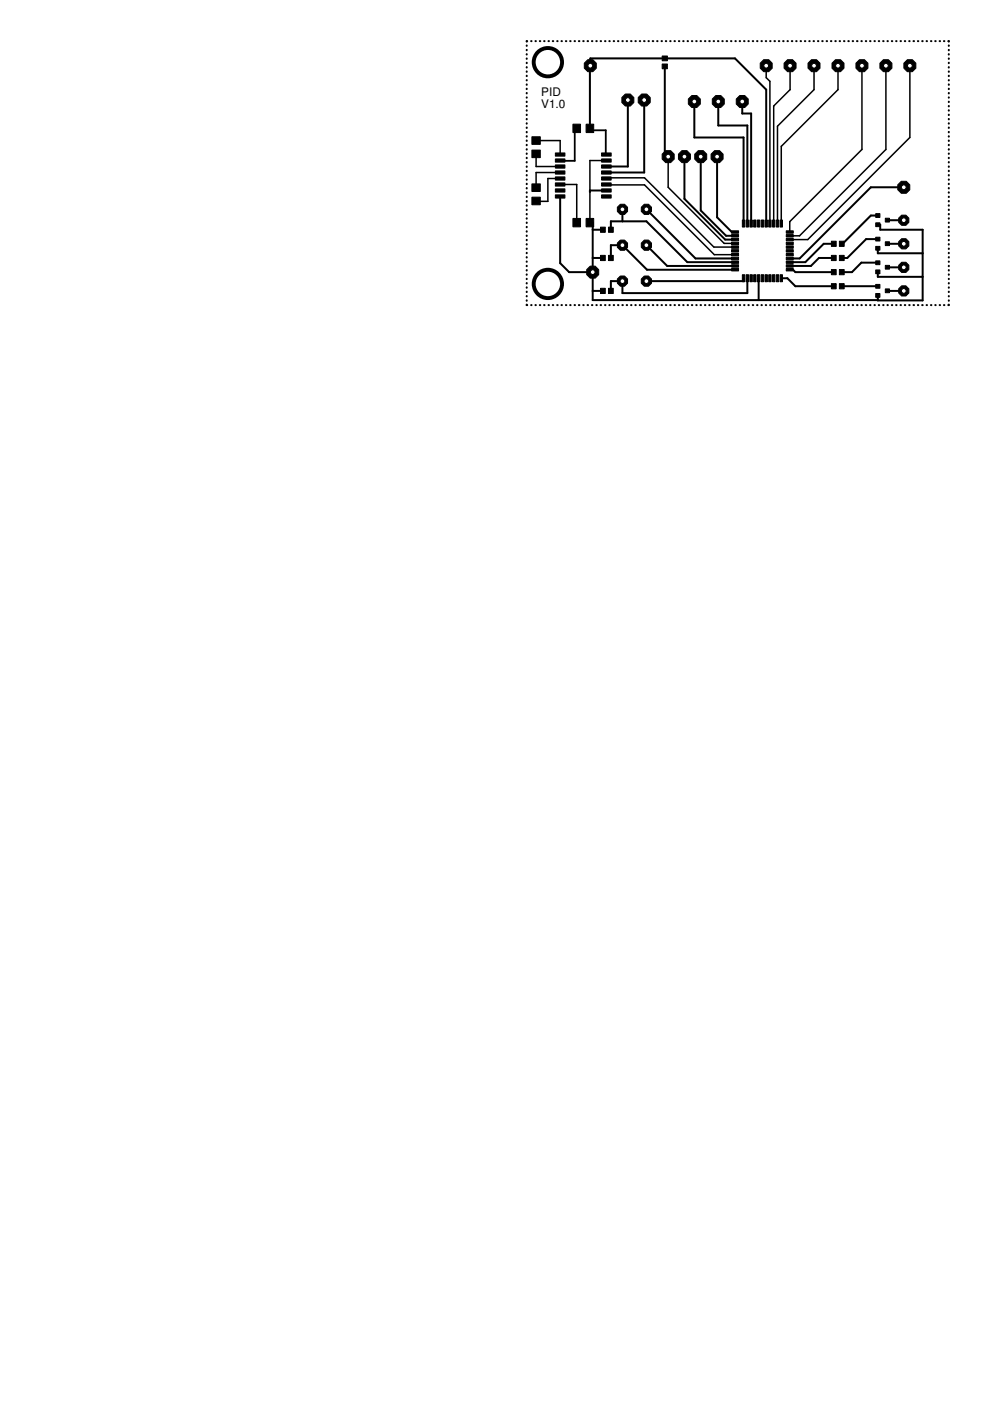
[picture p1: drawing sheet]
<svg xmlns="http://www.w3.org/2000/svg" width="210mm" height="297mm" viewBox="0 0 210 297" stroke-linecap="round" stroke-linejoin="round" font-family="sans-serif">
<defs><g id="words">
<g font-size="2.5">
<text x="114.8" y="20.5">PID</text>
<text x="114.8" y="23">V1.0</text>
</g>
</g></defs>
<g fill="none" stroke="#000" stroke-width=".83">
<circle cx="116.2" cy="13.2" r="3"/>
<circle cx="116.2" cy="60.2" r="3"/>
</g>
<g fill="#000" stroke="#000" stroke-width=".21">
<path d="M140.4 11.9h1.1v1h-1.1zM140.4 13.6h1.1v1h-1.1zM112.8 29h1.8v1.6h-1.8zM112.8 31.8h1.8v1.6h-1.8zM112.8 39h1.8v1.6h-1.8zM117.8 32.4h2v.7h-2zM117.8 33.7h2v.7h-2zM117.8 35h2v.6h-2zM117.8 36.2h2v.7h-2zM117.8 37.5h2v.7h-2zM117.8 38.8h2v.7h-2zM121.5 26.3h1.6v1.8h-1.6z"/>
<path d="M124.3 26.3h1.6v1.8h-1.6zM127.6 38.8h2v.7h-2zM127.6 37.5h2v.7h-2zM127.6 36.2h2v.7h-2zM127.6 35h2v.6h-2zM127.6 33.7h2v.7h-2zM127.6 32.4h2v.7h-2zM112.8 41.8h1.8v1.6h-1.8zM117.8 40h2v.7h-2zM117.8 41.3h2v.7h-2zM121.5 46.3h1.6v1.8h-1.6zM124.3 46.3h1.6v1.8h-1.6z"/>
<path d="M127.3 48.2h1v1.1h-1zM127.3 54.1h1v1.1h-1zM127.6 41.3h2v.7h-2zM127.6 40h2v.7h-2zM129 48.2h1v1.1h-1zM129 54.1h1v1.1h-1zM155.1 48.9h1.5v.5h-1.5zM155.1 49.7h1.5v.5h-1.5zM155.1 50.5h1.5v.6h-1.5zM155.1 51.4h1.5v.5h-1.5zM155.1 52.1h1.5v.5h-1.5zM155.1 52.9h1.5v.5h-1.5z"/>
<path d="M155.1 53.7h1.5v.6h-1.5zM155.1 54.5h1.5v.6h-1.5zM155.1 55.3h1.5v.5h-1.5zM155.1 56.1h1.5v.5h-1.5zM155.1 56.9h1.5v.5h-1.5zM157.4 58.3h.5v1.4h-.5zM157.4 46.7h.5v1.4h-.5zM158.2 58.3h.5v1.4h-.5zM158.2 46.7h.5v1.4h-.5zM159 58.3h.5v1.4h-.5zM159 46.7h.5v1.4h-.5zM159.8 58.3h.5v1.4h-.5z"/>
<path d="M159.8 46.7h.5v1.4h-.5zM160.6 58.3h.5v1.4h-.5zM160.6 46.7h.5v1.4h-.5zM161.4 58.3h.5v1.4h-.5zM161.4 46.7h.5v1.4h-.5zM162.2 58.3h.5v1.4h-.5zM162.2 46.7h.5v1.4h-.5zM163 58.3h.5v1.4h-.5zM163 46.7h.5v1.4h-.5zM163.8 58.3h.5v1.4h-.5zM163.8 46.7h.5v1.4h-.5zM164.6 58.3h.5v1.4h-.5z"/>
<path d="M164.6 46.7h.5v1.4h-.5zM165.4 58.3h.5v1.4h-.5zM165.4 46.7h.5v1.4h-.5zM166.7 56.9h1.5v.5h-1.5zM166.7 56.1h1.5v.5h-1.5zM166.7 55.3h1.5v.5h-1.5zM166.7 54.5h1.5v.6h-1.5zM166.7 53.7h1.5v.6h-1.5zM166.7 52.9h1.5v.5h-1.5zM166.7 52.1h1.5v.5h-1.5zM166.7 51.4h1.5v.5h-1.5zM166.7 50.5h1.5v.6h-1.5z"/>
<path d="M166.7 49.7h1.5v.5h-1.5zM166.7 48.9h1.5v.5h-1.5zM176.3 54.1h1v1.1h-1zM176.3 51.1h1v1.1h-1zM176.3 57.1h1v1.2h-1zM178 54.1h1v1.1h-1zM178 51.1h1v1.1h-1zM178 57.1h1v1.2h-1zM185.7 50.3h.9v.8h-.9zM185.7 52.2h.9v.8h-.9zM185.7 45.3h.9v.8h-.9zM185.7 47.2h.9v.8h-.9z"/>
<path d="M185.7 55.3h.9v.8h-.9zM185.7 57.2h.9v.8h-.9zM187.7 51.3h.9v.8h-.9zM187.7 46.3h.9v.8h-.9zM187.7 56.3h.9v.8h-.9zM127.3 61.1h1v1.1h-1zM129 61.1h1v1.1h-1zM176.3 60.1h1v1.1h-1zM178 60.1h1v1.1h-1zM185.7 60.3h.9v.8h-.9zM185.7 62.2h.9v.8h-.9zM187.7 61.3h.9v.8h-.9z"/>
<circle cx="125.2" cy="13.9" r="1.38"/>
</g>
<path d="M113.7 39.7v.1M122.3 27.2l-.4 .3v6.6l-3.1-.1M125.4 27.5l-.3-.3 .3 .4h3v5.1l.2 .1M113.7 42.6v.1" fill="none" stroke="#000" stroke-width=".38"/>
<g fill="none" stroke="#000" stroke-width=".42">
<path d="M111.7 9.6v.1M111.7 10.6v.1M111.7 11.5v.1M111.7 12.4v.1M111.7 13.3v.1M111.7 14.2v.1M111.7 15.1v.1M111.7 16v.2M111.7 17v.1M111.7 17.9v.1M111.7 18.8v.1M111.7 19.7v.1"/>
<path d="M111.8 8.7l-.1 .1M112.6 8.7h.1M113.5 8.7h.1M114.4 8.7h.2M115.4 8.7h.1M116.3 8.7h.1M117.2 8.7h.1M118.1 8.7h.1M119 8.7h.1M120 8.7h.1M120.9 8.7h.1M121.8 8.7h.1"/>
<path d="M122.7 8.7h.2M123.7 8.7h.1M124.6 8.7h.1M125.5 8.7h.1M126.4 8.7h.1M127.3 8.7h.1M128.3 8.7h.1M129.2 8.7h.1M130.1 8.7h.1M131 8.7h.1M132 8.7h.1M132.9 8.7h.1"/>
<path d="M133.8 8.7h.1M134.7 8.7h.1M135.6 8.7h.1M136.5 8.7h.2M137.5 8.7h.1M138.4 8.7h.1M139.3 8.7h.1M140.3 8.7h.1M140.9 14.1v19.1h.8M141.2 8.7h.1M142.1 8.7h.1M143 8.7h.1"/>
<path d="M143.9 8.7h.1M144.8 8.7h.1M145.8 8.7h.1M146.7 8.7h.1M147.6 8.7h.1M148.5 8.7h.1M149.5 8.7h.1M150.4 8.7h.1M151.3 8.7h.1M152.2 8.7h.1M153.1 8.7h.1M154.1 8.7h.1"/>
<path d="M155 8.7h.1M155.9 8.7h.1M156.8 8.7h.1M157.8 8.7h.1M158.7 8.7h.1M159.6 8.7h.1M160.5 8.7h.1M161.4 8.7h.1M162.3 8.7h.2M163.3 8.7h.1M164.2 8.7h.1M165.1 8.7h.1"/>
<path d="M166 8.7h.2M167 8.7h.1M167.9 8.7h.1M168.8 8.7h.1M169.7 8.7h.1M170.6 8.7h.2M171.6 8.7h.1M172.5 8.7h.1M173.4 8.7h.1M174.3 8.7h.1M175.3 8.7h.1M176.2 8.7h.1"/>
<path d="M177.1 8.7h.1M178 8.7h.1M178.9 8.7h.1M179.9 8.7h.1M180.8 8.7h.1M181.7 8.7h.1M182.6 8.7h.1M183.6 8.7h.1M184.5 8.7h.1M185.4 8.7h.1M186.3 8.7h.1M187.2 8.7h.1"/>
<path d="M188.2 8.7h.1M189.1 8.7h.1M190 8.7h.1M190.9 8.7h.1M191.8 8.7h.1M192.8 8.7h.1M193.7 8.7h.1M194.6 8.7h.1M195.5 8.7h.1M196.4 8.7h.2M197.4 8.7h.1M198.3 8.7h.1"/>
<path d="M199.2 8.7h.1M200.1 8.7h.1M201.1 8.7l.1 .1M201.2 9.6v.1M201.2 10.6v.1M201.2 11.5v.1M201.2 12.4v.1M201.2 13.3v.1M201.2 14.2v.1M201.2 15.1v.1M201.2 16v.2M201.2 17v.1"/>
<path d="M201.2 17.9v.1M201.2 18.8v.1M201.2 19.7v.1M111.7 20.6v.1M111.7 21.5v.2M111.7 22.5v.1M111.7 23.4v.1M111.7 24.3v.1M111.7 25.2v.1M111.7 26.1v.1M111.7 27v.1M111.7 28v.1"/>
<path d="M111.7 28.9v.1M111.7 29.8v.1M111.7 30.7v.1M111.7 31.6v.1M111.7 32.5v.1M111.7 33.4v.1M111.7 34.4v.1M111.7 35.3v.1M111.7 36.2v.1M111.7 37.1v.1M111.7 38v.1M111.7 38.9v.2"/>
<path d="M111.7 39.9v.1M125.1 27.2l.1-14.8h30.6l6.7 6.6v28.4M133.1 21.2v14.1h-4.5M136.6 21.2v15.4h-8M145.1 33.2v9l8.7 8.6h2.1M147.2 21.5v7.6h10.4v18.3M148.6 33.2v11.4l5.3 5.4h2M152 33.2v12.9l3.2 3.1h.7M152.3 21.5v5.1h6.2v20.8M157.4 21.5v2.6h1.9v23.3M191.6 39.7h-7l-15.1 15.1h-2.1M201.2 20.6v.1"/>
<path d="M201.2 21.5v.2M201.2 22.5v.1M201.2 23.4v.1M201.2 24.3v.1M201.2 25.2v.1M201.2 26.1v.1M201.2 27v.1M201.2 28v.1M201.2 28.9v.1M201.2 29.8v.1M201.2 30.7v.1M201.2 31.6v.1"/>
<path d="M201.2 32.5v.1M201.2 33.4v.1M201.2 34.4v.1M201.2 35.3v.1M201.2 36.2v.1M201.2 37.1v.1M201.2 38v.1M201.2 38.9v.2M201.2 39.9v.1M111.7 40.8v.1M111.7 41.7v.1M111.7 42.6v.1"/>
<path d="M111.7 43.5v.1M111.7 44.4v.1M111.7 45.4v.1M111.7 46.3v.1M111.7 47.2v.1M111.7 48.1v.1M111.7 49v.1M111.7 49.9v.1M111.7 50.8v.1M111.7 51.8v.1M111.7 52.7v.1M111.7 53.6v.1"/>
<path d="M111.7 54.5v.1M111.7 55.4v.1M111.7 56.3v.2M111.7 57.3v.1M111.7 58.2v.1M111.7 59.1v.1M118.8 41.7v14.1l1.9 1.9h5M125.1 47.2h.6v16.4h60.4M125.7 48.7h2.1M125.7 54.7h2.1M128.6 40.4h-3.5v.3M129.5 48.7v-1.8h7.6l8.6 8.7h10.2"/>
<path d="M129.5 54.7v-2.7h2.5l5.2 5.2h18.7M132 44.4v2.5M137.1 52l4.4 4.4h14.4M137.1 44.4l10.4 10.4h8.4M157.6 59v.6h-20.5M158.5 59v3.1h-26.5v-2.5h-2.5v2.1M160.8 59v4.6M165.7 59h1.2l1.7 1.7h8.2M167.4 57.2h.7l.5 .5h8.2M176.8 54.7h-3.2l-1.7 1.7h-4.5M176.8 51.7h-2.2l-3.8 3.9h-3.4M186.1 55.7h-3.5l-2 2h-2.1"/>
<path d="M186.1 55.7h.1M186.1 52.6v1.1h9.5M186.1 57.6v1.1h9.5M186.1 47.6h.5v1.1h9v15h-9.5v-1.1M186.1 50.7h-2.5l-4 4h-1.1M186.1 45.7h-1.5l-6 6h-.1M188.2 51.7h3.4M188.2 46.7h.1M188.2 51.7h.1M188.2 56.7h.1M188.2 46.7h3.4M188.2 56.7h3.4"/>
<path d="M201.2 40.8v.1M201.2 41.7v.1M201.2 42.6v.1M201.2 43.5v.1M201.2 44.4v.1M201.2 45.4v.1M201.2 46.3v.1M201.2 47.2v.1M201.2 48.1v.1M201.2 49v.1M201.2 49.9v.1M201.2 50.8v.1"/>
<path d="M201.2 51.8v.1M201.2 52.7v.1M201.2 53.6v.1M201.2 54.5v.1M201.2 55.4v.1M201.2 56.3v.2M201.2 57.3v.1M201.2 58.2v.1M201.2 59.1v.1M111.7 60v.1M111.7 60.9v.1M111.7 61.8v.1"/>
<path d="M111.7 62.8h.1M111.7 63.7v.1M111.7 64.6l.1 .1M112.6 64.7h.1M113.5 64.7h.1M114.4 64.7h.2M115.4 64.7h.1M116.3 64.7h.1M117.2 64.7h.1M118.1 64.7h.1M119 64.7h.1M120 64.7h.1"/>
<path d="M120.9 64.7h.1M121.8 64.7h.1M122.7 64.7h.2M123.7 64.7h.1M124.6 64.7h.1M125.5 64.7h.1M125.7 61.7h2.1M126.4 64.7h.1M127.3 64.7h.1M128.3 64.7h.1M129.2 64.7h.1M130.1 64.7h.1"/>
<path d="M131 64.7h.1M132 64.7h.1M132.9 64.7h.1M133.8 64.7h.1M134.7 64.7h.1M135.6 64.7h.1M136.5 64.7h.2M137.5 64.7h.1M138.4 64.7h.1M139.3 64.7h.1M140.3 64.7h.1M141.2 64.7h.1"/>
<path d="M142.1 64.7h.1M143 64.7h.1M143.9 64.7h.1M144.8 64.7h.1M145.8 64.7h.1M146.7 64.7h.1M147.6 64.7h.1M148.5 64.7h.1M149.5 64.7h.1M150.4 64.7h.1M151.3 64.7h.1M152.2 64.7h.1"/>
<path d="M153.1 64.7h.1M154.1 64.7h.1M155 64.7h.1M155.9 64.7h.1M156.8 64.7h.1M157.8 64.7h.1M158.7 64.7h.1M159.6 64.7h.1M160.5 64.7h.1M161.4 64.7h.1M162.3 64.7h.2M163.3 64.7h.1"/>
<path d="M164.2 64.7h.1M165.1 64.7h.1M166 64.7h.2M167 64.7h.1M167.9 64.7h.1M168.8 64.7h.1M169.7 64.7h.1M170.6 64.7h.2M171.6 64.7h.1M172.5 64.7h.1M173.4 64.7h.1M174.3 64.7h.1"/>
<path d="M175.3 64.7h.1M176.2 64.7h.1M177.1 64.7h.1M178 64.7h.1M178.5 60.7h7.6M178.9 64.7h.1M179.9 64.7h.1M180.8 64.7h.1M181.7 64.7h.1M182.6 64.7h.1M183.6 64.7h.1M184.5 64.7h.1"/>
<path d="M185.4 64.7h.1M186.1 60.7h.1M186.3 64.7h.1M187.2 64.7h.1M188.2 61.7h3.4M188.2 64.7h.1M189.1 64.7h.1M190 64.7h.1M190.9 64.7h.1M191.8 64.7h.1M192.8 64.7h.1M193.7 64.7h.1"/>
<path d="M194.6 64.7h.1M195.5 64.7h.1M196.4 64.7h.2M197.4 64.7h.1M198.3 64.7h.1M199.2 64.7h.1M200.1 64.7h.1M201.2 64.6l-.1 .1M201.2 60v.1M201.2 60.9v.1M201.2 61.8v.1M201.2 62.8h.1"/>
<path d="M201.2 63.7v.1"/>
</g>
<g fill="none" stroke="#000" stroke-width=".32">
<path d="M162.5 13.9v2.6l.7 .8v30.1M167.5 13.9v5.1l-3.5 3.5v24.9M172.6 13.9v5.1l-7.8 7.8v20.6M177.7 13.9v5.1l-12 12v16.4M182.8 13.9v17.8l-15.4 15.3v2.2M187.8 13.9v17.8l-18.3 18.3h-2.1M192.9 13.9v15.2l-21.6 21.7h-3.9M113.7 32.6v2.7h5.1M113.7 29.8h5.1v3M118.8 39.1h3.5v8.1M118.8 37.8h-2.6v4.9l-2.5-.1M118.8 36.6h-5.1v3.2"/>
<path d="M128.6 34h-3.5v13.2M128.6 39.1l8.1 .1 14.7 14.8h4.5M128.6 37.8l.1-.1h8l14.7 14.7h4.5M141.7 33.2v6.5l11.8 11.9h2.4"/>
</g>
<circle cx="125.2" cy="13.9" r=".51" fill="#fff" stroke="#000" stroke-width=".21"/>
<circle cx="125.7" cy="57.7" r="1.38" fill="#000" stroke="#000" stroke-width=".21"/>
<circle cx="125.7" cy="57.7" r=".51" fill="#fff" stroke="#000" stroke-width=".21"/>
<circle cx="191.6" cy="51.7" r="1.17" fill="#000" stroke="#000" stroke-width=".21"/>
<circle cx="191.6" cy="51.7" r=".51" fill="#fff" stroke="#000" stroke-width=".21"/>
<circle cx="191.6" cy="46.7" r="1.17" fill="#000" stroke="#000" stroke-width=".21"/>
<circle cx="191.6" cy="46.7" r=".51" fill="#fff" stroke="#000" stroke-width=".21"/>
<circle cx="133.1" cy="21.2" r="1.38" fill="#000" stroke="#000" stroke-width=".21"/>
<circle cx="133.1" cy="21.2" r=".51" fill="#fff" stroke="#000" stroke-width=".21"/>
<circle cx="136.6" cy="21.2" r="1.38" fill="#000" stroke="#000" stroke-width=".21"/>
<circle cx="136.6" cy="21.2" r=".51" fill="#fff" stroke="#000" stroke-width=".21"/>
<circle cx="148.6" cy="33.2" r="1.38" fill="#000" stroke="#000" stroke-width=".21"/>
<circle cx="148.6" cy="33.2" r=".51" fill="#fff" stroke="#000" stroke-width=".21"/>
<circle cx="145.1" cy="33.2" r="1.38" fill="#000" stroke="#000" stroke-width=".21"/>
<circle cx="145.1" cy="33.2" r=".51" fill="#fff" stroke="#000" stroke-width=".21"/>
<circle cx="141.7" cy="33.2" r="1.38" fill="#000" stroke="#000" stroke-width=".21"/>
<circle cx="141.7" cy="33.2" r=".51" fill="#fff" stroke="#000" stroke-width=".21"/>
<circle cx="152" cy="33.2" r="1.38" fill="#000" stroke="#000" stroke-width=".21"/>
<circle cx="152" cy="33.2" r=".51" fill="#fff" stroke="#000" stroke-width=".21"/>
<circle cx="192.9" cy="13.9" r="1.38" fill="#000" stroke="#000" stroke-width=".21"/>
<circle cx="192.9" cy="13.9" r=".51" fill="#fff" stroke="#000" stroke-width=".21"/>
<circle cx="187.8" cy="13.9" r="1.38" fill="#000" stroke="#000" stroke-width=".21"/>
<circle cx="187.8" cy="13.9" r=".51" fill="#fff" stroke="#000" stroke-width=".21"/>
<circle cx="182.8" cy="13.9" r="1.38" fill="#000" stroke="#000" stroke-width=".21"/>
<circle cx="182.8" cy="13.9" r=".51" fill="#fff" stroke="#000" stroke-width=".21"/>
<circle cx="177.7" cy="13.9" r="1.38" fill="#000" stroke="#000" stroke-width=".21"/>
<circle cx="177.7" cy="13.9" r=".51" fill="#fff" stroke="#000" stroke-width=".21"/>
<circle cx="172.6" cy="13.9" r="1.38" fill="#000" stroke="#000" stroke-width=".21"/>
<circle cx="172.6" cy="13.9" r=".51" fill="#fff" stroke="#000" stroke-width=".21"/>
<circle cx="167.5" cy="13.9" r="1.38" fill="#000" stroke="#000" stroke-width=".21"/>
<circle cx="167.5" cy="13.9" r=".51" fill="#fff" stroke="#000" stroke-width=".21"/>
<circle cx="162.5" cy="13.9" r="1.38" fill="#000" stroke="#000" stroke-width=".21"/>
<circle cx="162.5" cy="13.9" r=".51" fill="#fff" stroke="#000" stroke-width=".21"/>
<circle cx="132" cy="52" r="1.17" fill="#000" stroke="#000" stroke-width=".21"/>
<circle cx="132" cy="52" r=".51" fill="#fff" stroke="#000" stroke-width=".21"/>
<circle cx="191.6" cy="56.7" r="1.17" fill="#000" stroke="#000" stroke-width=".21"/>
<circle cx="191.6" cy="56.7" r=".51" fill="#fff" stroke="#000" stroke-width=".21"/>
<circle cx="191.6" cy="61.7" r="1.17" fill="#000" stroke="#000" stroke-width=".21"/>
<circle cx="191.6" cy="61.7" r=".51" fill="#fff" stroke="#000" stroke-width=".21"/>
<circle cx="137.1" cy="44.4" r="1.17" fill="#000" stroke="#000" stroke-width=".21"/>
<circle cx="137.1" cy="44.4" r=".51" fill="#fff" stroke="#000" stroke-width=".21"/>
<circle cx="132" cy="44.4" r="1.17" fill="#000" stroke="#000" stroke-width=".21"/>
<circle cx="132" cy="44.4" r=".51" fill="#fff" stroke="#000" stroke-width=".21"/>
<circle cx="191.6" cy="39.7" r="1.38" fill="#000" stroke="#000" stroke-width=".21"/>
<circle cx="191.6" cy="39.7" r=".51" fill="#fff" stroke="#000" stroke-width=".21"/>
<circle cx="137.1" cy="59.6" r="1.17" fill="#000" stroke="#000" stroke-width=".21"/>
<circle cx="137.1" cy="59.6" r=".51" fill="#fff" stroke="#000" stroke-width=".21"/>
<circle cx="132" cy="59.6" r="1.17" fill="#000" stroke="#000" stroke-width=".21"/>
<circle cx="132" cy="59.6" r=".51" fill="#fff" stroke="#000" stroke-width=".21"/>
<circle cx="137.1" cy="52" r="1.17" fill="#000" stroke="#000" stroke-width=".21"/>
<circle cx="137.1" cy="52" r=".51" fill="#fff" stroke="#000" stroke-width=".21"/>
<circle cx="157.4" cy="21.5" r="1.38" fill="#000" stroke="#000" stroke-width=".21"/>
<circle cx="157.4" cy="21.5" r=".51" fill="#fff" stroke="#000" stroke-width=".21"/>
<circle cx="152.3" cy="21.5" r="1.38" fill="#000" stroke="#000" stroke-width=".21"/>
<circle cx="152.3" cy="21.5" r=".51" fill="#fff" stroke="#000" stroke-width=".21"/>
<circle cx="147.2" cy="21.5" r="1.38" fill="#000" stroke="#000" stroke-width=".21"/>
<circle cx="147.2" cy="21.5" r=".51" fill="#fff" stroke="#000" stroke-width=".21"/>
<use href="#words"/>
</svg>
